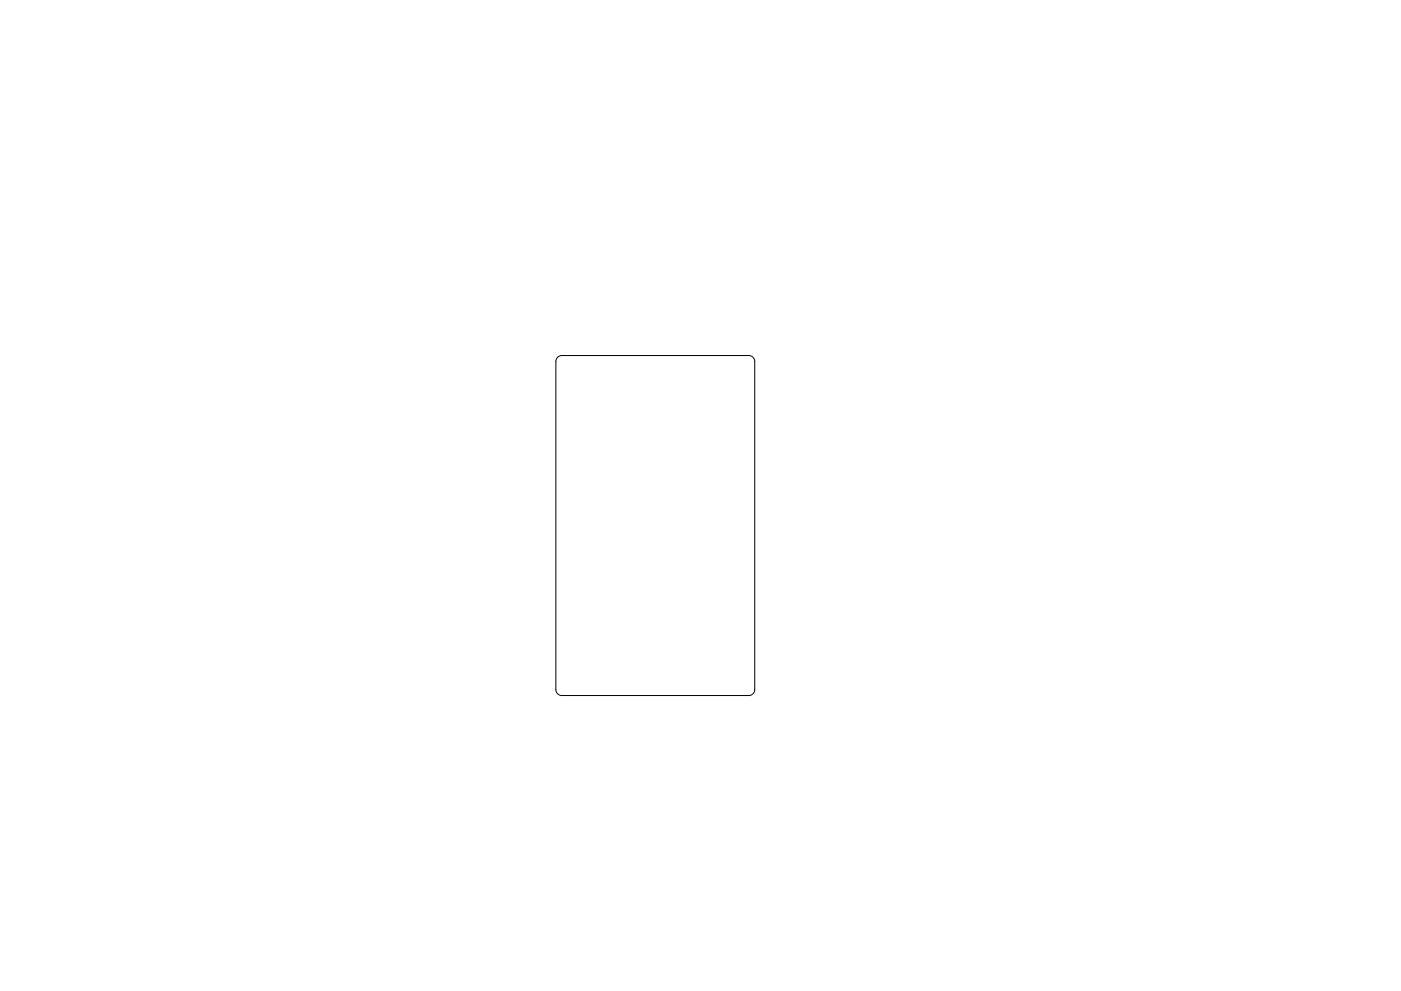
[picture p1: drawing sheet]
<svg xmlns="http://www.w3.org/2000/svg" width="297mm" height="210mm" viewBox="0 0 297 210" stroke-linecap="round" stroke-linejoin="round" font-family="sans-serif">
<path d="M118.2 75.8l.9-.4h39.6a1.27 1.27 0 0 1 1.3 1.3v69.6a1.27 1.27 0 0 1-1.3 1.3h-39.6a1.27 1.27 0 0 1-1.2-1.3v-69.6z" fill="none" stroke="#000" stroke-width=".21"/>
</svg>
